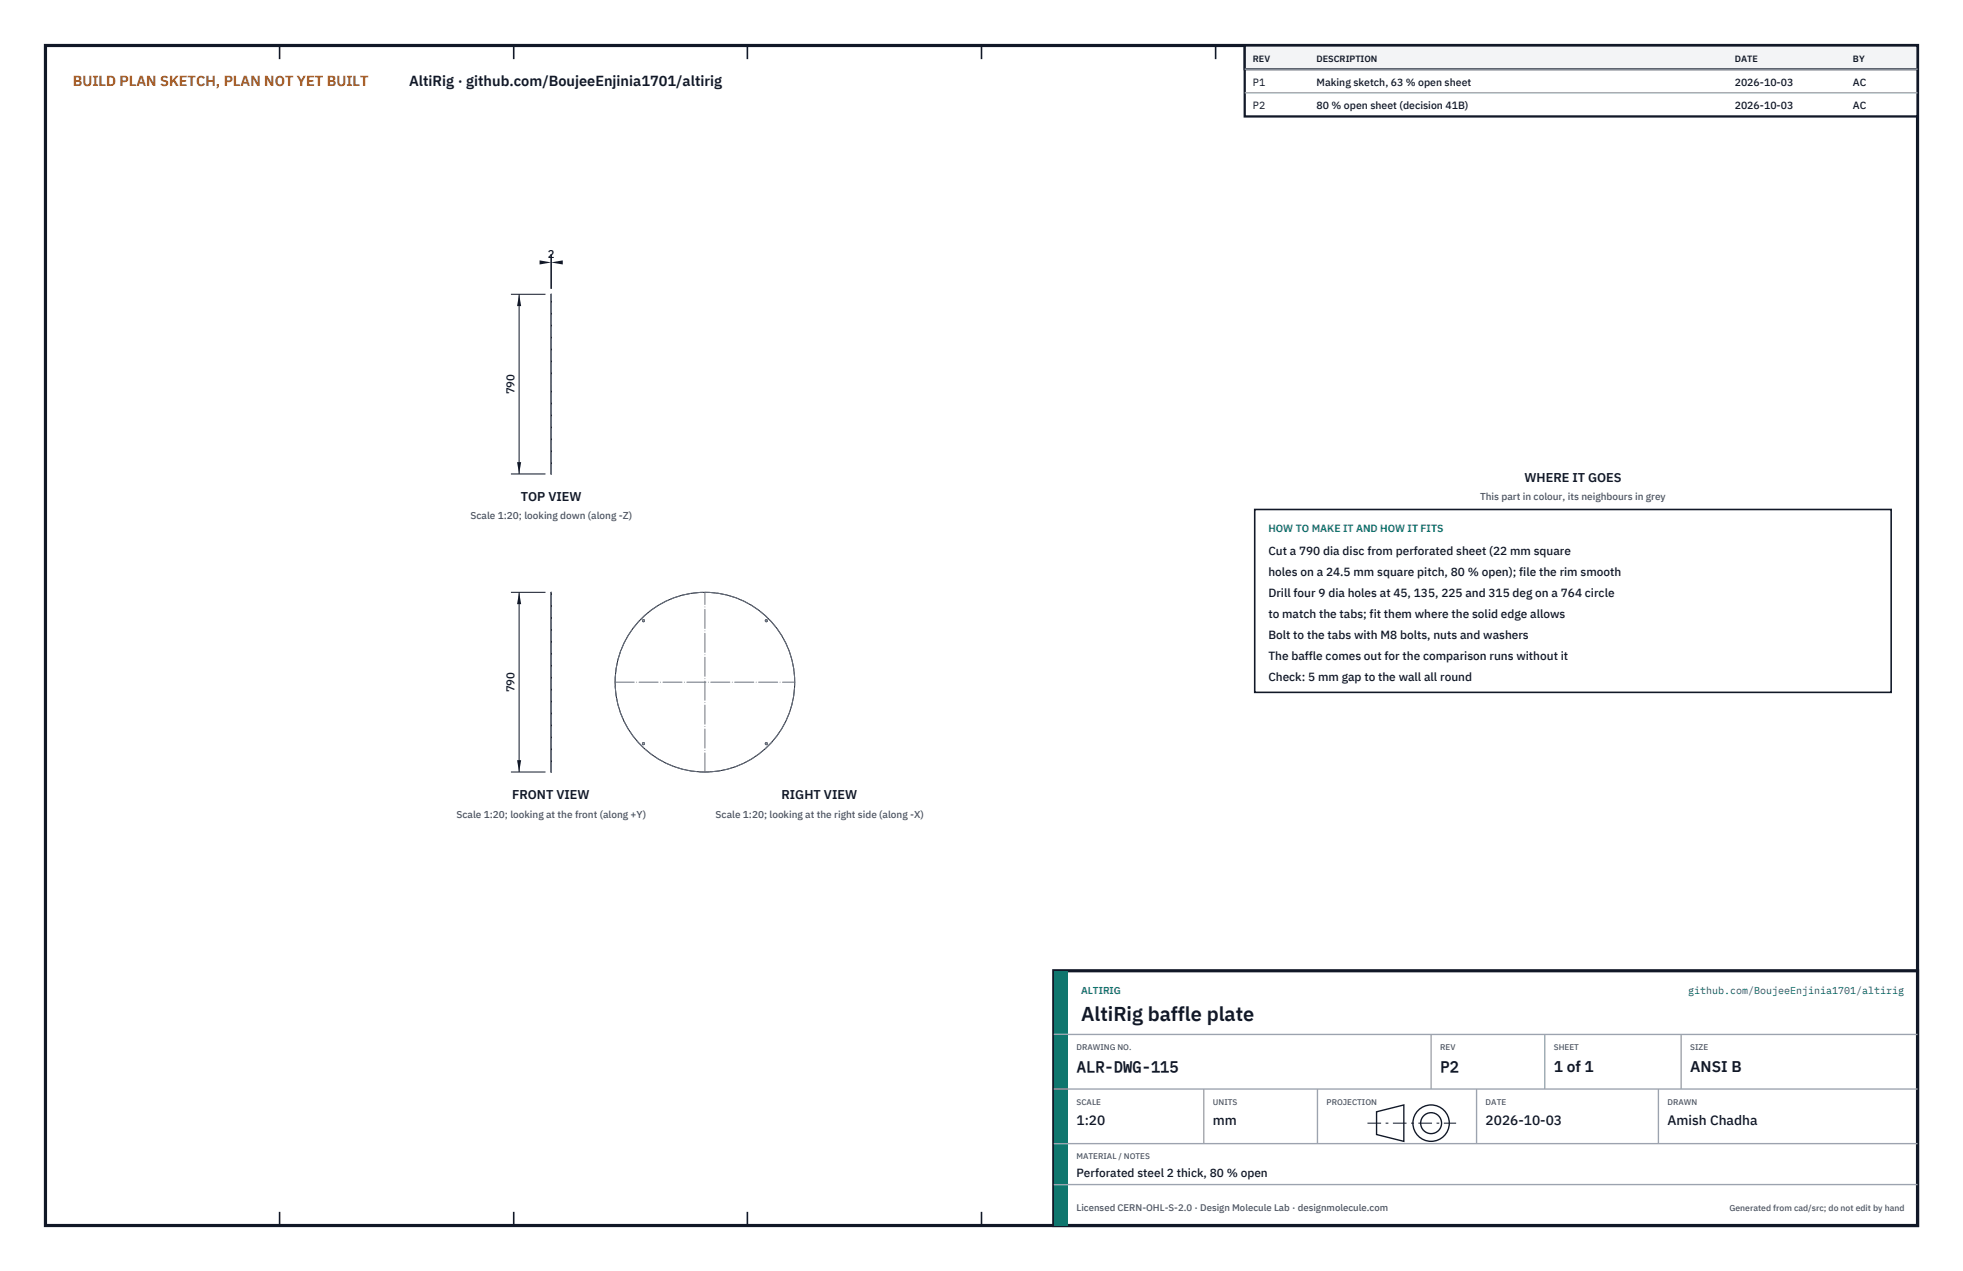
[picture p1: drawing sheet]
<svg xmlns="http://www.w3.org/2000/svg" width="432mm" height="279mm" viewBox="0 0 432 279" stroke-linecap="round" stroke-linejoin="round" font-family="sans-serif">
<defs><g id="words">
<text font-size="4.4" fill="#111827" x="237.8" y="224.4">AltiRig baffle plate</text>
<g font-size="3.4" fill="#111827">
<text x="236.8" y="235.6">ALR-DWG-115</text>
<text x="316.8" y="235.6">P2</text>
<text x="341.8" y="235.6">1 of 1</text>
<text x="371.8" y="235.6">ANSI B</text>
</g>
<text font-size="3.2" fill="#b45309" x="16" y="19">BUILD PLAN SKETCH, PLAN NOT YET BUILT</text>
<text font-size="3.2" fill="#111827" x="90" y="19">AltiRig · github.com/BoujeeEnjinia1701/altirig</text>
<g font-size="3" fill="#111827">
<text x="236.8" y="247.2">1:20</text>
<text x="266.8" y="247.2">mm</text>
<text x="326.8" y="247.2">2026-10-03</text>
<text x="366.8" y="247.2">Amish Chadha</text>
</g>
<g font-size="2.8" fill="#111827">
<text x="335.3" y="106">WHERE IT GOES</text>
<text x="114.6" y="110.2">TOP VIEW</text>
<text x="112.6" y="175.7">FRONT VIEW</text>
<text x="171.9" y="175.7">RIGHT VIEW</text>
</g>
<g font-size="2.6" fill="#111827">
<text x="279" y="122">Cut a 790 dia disc from perforated sheet (22 mm square</text>
<text x="279" y="126.6">holes on a 24.5 mm square pitch, 80 % open); file the rim smooth</text>
<text x="279" y="131.2">Drill four 9 dia holes at 45, 135, 225 and 315 deg on a 764 circle</text>
<text x="279" y="135.8">to match the tabs; fit them where the solid edge allows</text>
<text x="279" y="140.4">Bolt to the tabs with M8 bolts, nuts and washers</text>
<text x="279" y="145">The baffle comes out for the comparison runs without it</text>
<text x="279" y="149.6">Check: 5 mm gap to the wall all round</text>
<text x="236.8" y="258.8">Perforated steel 2 thick, 80 % open</text>
</g>
<g font-size="2.5" fill="#111827">
<text x="120.5" y="56.7">2</text>
<text x="113.2" y="86.7" transform="rotate(-90 113.2 86.7)">790</text>
<text x="113.2" y="152.2" transform="rotate(-90 113.2 152.2)">790</text>
</g>
<g font-size="2.3" fill="#111827">
<text x="275.6" y="18.8">P1</text>
<text x="275.6" y="24">P2</text>
<text x="289.6" y="18.8">Making sketch, 63 % open sheet</text>
<text x="289.6" y="24">80 % open sheet (decision 41B)</text>
<text x="381.6" y="18.8">2026-10-03</text>
<text x="381.6" y="24">2026-10-03</text>
<text x="407.6" y="18.8">AC</text>
<text x="407.6" y="24">AC</text>
</g>
<text font-size="2.3" fill="#0f766e" x="279" y="117">HOW TO MAKE IT AND HOW IT FITS</text>
<g font-size="2.2" fill="#4b5563">
<text x="325.6" y="110">This part in colour, its neighbours in grey</text>
<text x="103.5" y="114.2">Scale 1:20; looking down (along -Z)</text>
<text x="100.4" y="179.7">Scale 1:20; looking at the front (along +Y)</text>
<text x="157.4" y="179.7">Scale 1:20; looking at the right side (along -X)</text>
</g>
<g font-size="2.2" fill="#0f766e">
<text x="237.8" y="218.4">ALTIRIG</text>
<text x="371.4" y="218.4">github.com/BoujeeEnjinia1701/altirig</text>
</g>
<text font-size="2.1" fill="#4b5563" x="236.8" y="266.2">Licensed CERN-OHL-S-2.0 · Design Molecule Lab · designmolecule.com</text>
<g font-size="2" fill="#111827">
<text x="275.6" y="13.6">REV</text>
<text x="289.6" y="13.6">DESCRIPTION</text>
<text x="381.6" y="13.6">DATE</text>
<text x="407.6" y="13.6">BY</text>
</g>
<text font-size="1.9" fill="#4b5563" x="380.4" y="266.2">Generated from cad/src; do not edit by hand</text>
<g font-size="1.8" fill="#4b5563">
<text x="236.8" y="230.8">DRAWING NO.</text>
<text x="316.8" y="230.8">REV</text>
<text x="341.8" y="230.8">SHEET</text>
<text x="371.8" y="230.8">SIZE</text>
<text x="236.8" y="242.8">SCALE</text>
<text x="266.8" y="242.8">UNITS</text>
<text x="291.8" y="242.8">PROJECTION</text>
<text x="326.8" y="242.8">DATE</text>
<text x="366.8" y="242.8">DRAWN</text>
<text x="236.8" y="254.8">MATERIAL / NOTES</text>
</g>
</g></defs>
<path d="M10 10h411.8v259.4h-411.8z" fill="none" stroke="#111827" stroke-width=".7" stroke-linecap="butt"/>
<g fill="none" stroke="#111827" stroke-width=".35">
<path d="M61.5 10v3M113 10v3M164.4 10v3M215.9 10v3M267.4 10v3M318.9 10v3M370.3 10v3M61.5 266.4v3M113 266.4v3M164.4 266.4v3M215.9 266.4v3M267.4 266.4v3"/>
<path d="M318.9 266.4v3M370.3 266.4v3"/>
</g>
<g fill="none" stroke="#111727" stroke-width=".22">
<path d="M121.2 64.7l.1 39.5zM121.2 130.2l.1 39.5zM141.4 136.3h.3v.3h-.3zM168.4 136.3h.3v.3h-.3zM141.4 163.3h.3v.3h-.3zM168.4 163.3h.3v.3h-.3z"/>
<circle cx="155.1" cy="150" r="19.8"/>
</g>
<g fill="none" stroke="#6a7180" stroke-width=".22" stroke-dasharray="2.1 .5">
<path d="M121.2 71.1v-.4M121.2 70.7v.5M121.2 71.2v-.1M121.2 71.1v.1M121.2 71.2v-.5M121.2 70.7v.4M121.2 71.2h.1M121.2 70.7h.1M121.3 71.1v-.4M121.3 70.7v.5M121.3 71.2v-.1M121.3 71.1v.1"/>
<path d="M121.3 71.2v-.5M121.3 70.7v.4M121.2 84.4v-19.7M121.2 97.8v-.1M121.2 97.7v.5M121.2 98.2v-.4M121.2 97.8v.4M121.2 98.2v-.5M121.2 97.7v.1M121.2 98.2h.1M121.2 97.7h.1M121.3 84.4v-19.7"/>
<path d="M121.3 97.8v-.1M121.3 97.7v.5M121.3 98.2v-.4M121.3 97.8v.4M121.3 98.2v-.5M121.3 97.7v.1M121.2 104.2v-19.8M121.3 104.2v-19.8M121.2 136.6v-.4M121.2 136.2v.5M121.2 136.7v-.1M121.2 136.6v.1"/>
<path d="M121.2 136.7v-.5M121.2 136.2v.4M121.2 136.7h.1M121.2 136.2h.1M121.3 136.6v-.4M121.3 136.2v.5M121.3 136.7v-.1M121.3 136.6v.1M121.3 136.7v-.5M121.3 136.2v.4M141.4 136.3h.3v.3h-.3zM168.4 136.3h.3v.3h-.3z"/>
<path d="M121.2 169.7v-39.5M121.2 163.3v-.1M121.2 163.2v.5M121.2 163.7v-.4M121.2 163.3v.4M121.2 163.7v-.5M121.2 163.2v.1M121.2 163.7h.1M121.2 163.2h.1M121.3 169.7v-39.5M121.3 163.3v-.1M121.3 163.2v.5"/>
<path d="M121.3 163.7v-.4M121.3 163.3v.4M121.3 163.7v-.5M121.3 163.2v.1M141.4 163.3h.3v.3h-.3zM168.4 163.3h.3v.3h-.3z"/>
<circle cx="155.1" cy="150" r="19.8"/>
</g>
<path d="M121.2 84.4h.1M121.2 150h.1M135.3 150h39.5M155.1 169.7v-39.5" fill="none" stroke="#6a7180" stroke-width=".22" stroke-dasharray="4.2 .5 0 .5"/>
<path d="M121.2 55.9v7.6M121.2 57.7h.1M121.3 55.9v7.6" fill="none" stroke="#111827" stroke-width=".22"/>
<path d="M121.2 57.7l2.6-.5v.9zM118.7 57.2v.9l2.6-.4z" fill="#111827"/>
<path d="M112.4 64.7h7.6M114.2 64.7v39.5M112.4 104.2h7.6" fill="none" stroke="#111827" stroke-width=".22"/>
<path d="M114.2 64.7l-.5 2.6h.9zM113.7 101.6h.9l-.4 2.6z" fill="#111827"/>
<path d="M112.4 130.2h7.6M114.2 130.2v39.5M112.4 169.7h7.6" fill="none" stroke="#111827" stroke-width=".22"/>
<path d="M114.2 130.2l-.5 2.6h.9zM113.7 167.1h.9l-.4 2.6z" fill="#111827"/>
<path d="M276 112h140v40.2h-140z" fill="#fff" stroke="#111827" stroke-width=".35"/>
<path d="M273.8 10h148v15.6h-148z" fill="#fff" stroke="#111827" stroke-width=".5"/>
<path d="M273.8 10h148v5.2h-148z" fill="#f3f4f6" stroke="#111827" stroke-width=".5"/>
<path d="M273.8 15.2h148M273.8 20.4h148" fill="none" stroke="#9ca3af" stroke-width=".3"/>
<path d="M231.8 213.4h190v56h-190z" fill="#fff" stroke="#111827" stroke-width=".7" stroke-linecap="butt"/>
<path d="M231.8 213.4h3v56h-3z" fill="#0f766e"/>
<path d="M231.8 227.4h190M231.8 239.4h190M264.8 239.4v12M289.8 239.4v12M314.8 227.4v12M324.8 239.4v12M339.8 227.4v12M364.8 239.4v12M369.8 227.4v12M231.8 251.4h190M231.8 260.4h190" fill="none" stroke="#9ca3af" stroke-width=".3"/>
<g fill="none" stroke="#111827" stroke-width=".3">
<path d="M302.8 244.4l6-1.5v8l-6-1.5z"/>
<circle cx="314.8" cy="246.9" r="4"/>
<circle cx="314.8" cy="246.9" r="2.3"/>
</g>
<path d="M300.8 246.9h19.5" fill="none" stroke="#111827" stroke-width=".22" stroke-dasharray="3 1 .6 1" stroke-linecap="butt"/>
<use href="#words"/>
</svg>
